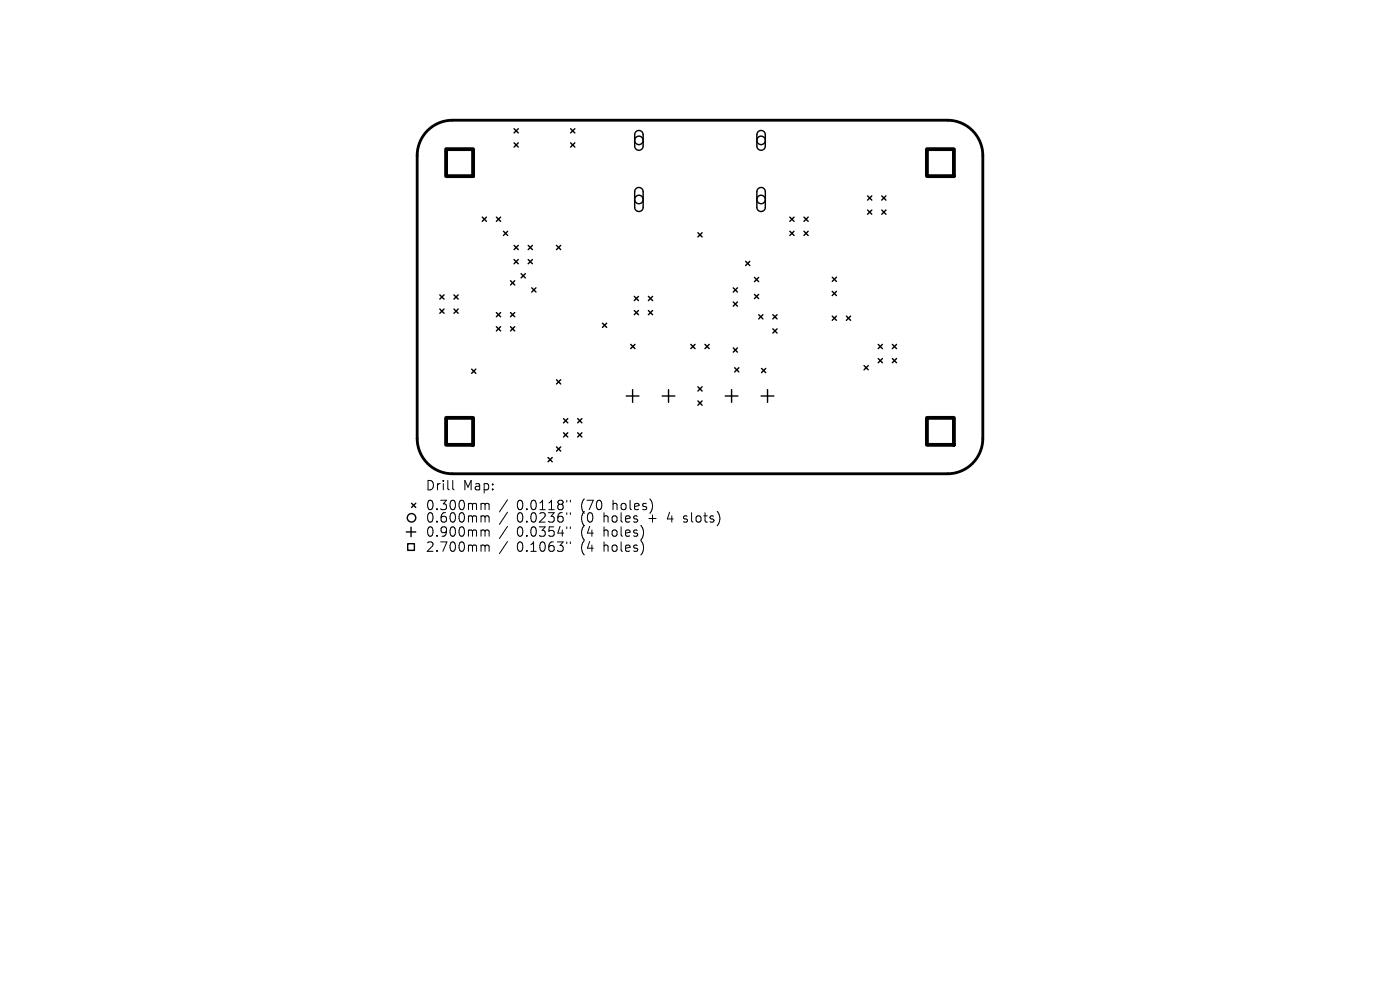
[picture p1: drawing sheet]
<svg xmlns="http://www.w3.org/2000/svg" width="297mm" height="210mm" viewBox="0 0 297 210" stroke-linecap="round" stroke-linejoin="round" font-family="sans-serif">
<defs><g id="words">
<g font-size="2.8">
<text x="90.2" y="104.3">Drill</text>
<text x="98.2" y="104.3">Map:</text>
<text x="90.2" y="108.5">0.300mm</text>
<text x="90.2" y="111.1">0.600mm</text>
<text x="109.6" y="108.5">0.0118&quot;</text>
<text x="109.6" y="111.1">0.0236&quot;</text>
<text x="123.4" y="108.5">(70</text>
<text x="123.4" y="111.1">(0</text>
<text x="128.3" y="111.1">holes</text>
<text x="130.2" y="108.5">holes)</text>
<text x="138.1" y="111.1">+</text>
<text x="142.3" y="111.1">4</text>
<text x="145.9" y="111.1">slots)</text>
<text x="90.2" y="114.1">0.900mm</text>
<text x="90.2" y="117.3">2.700mm</text>
<text x="109.6" y="114.1">0.0354&quot;</text>
<text x="109.6" y="117.3">0.1063&quot;</text>
<text x="123.4" y="114.1">(4</text>
<text x="123.4" y="117.3">(4</text>
<text x="128.3" y="114.1">holes)</text>
<text x="128.3" y="117.3">holes)</text>
</g>
</g></defs>
<path d="M90.7 27.7a7.5 7.5 0 0 1 5.3-2.2h105a7.5 7.5 0 0 1 7.5 7.5v60a7.5 7.5 0 0 1-7.5 7.5h-105a7.5 7.5 0 0 1-7.5-7.5v-60a7.5 7.5 0 0 1 2.2-5.3z" fill="none" stroke="#000" stroke-width=".6"/>
<g fill="none" stroke="#000" stroke-width=".3">
<path d="M109.1 27.3l.9 .9M109.1 30.3l.9 .9M110 27.3l-.9 .9M110 30.3l-.9 .9M121.1 27.3l.9 .9M121.1 30.3l.9 .9M122 27.3l-.9 .9M122 30.3l-.9 .9M134.9 27.9a.9 .9 0 0 1 1-.2 .9 .9 0 0 1 .5 .9v2.4a.9 .9 0 0 1-.9 .9 .9 .9 0 0 1-.9-.9v-2.5zM160.8 27.9a.9 .9 0 0 1 1-.2 .9 .9 0 0 1 .6 .9v2.4a.9 .9 0 0 1-.9 .9 .9 .9 0 0 1-.9-.9v-2.5zM102.3 46.1l.9 .9M103.2 46.1l-.9 .9"/>
<path d="M105.3 46.1l.9 .9M106.2 46.1l-.9 .9M106.8 49.1l.9 .9M107.7 49.1l-.9 .9M108.3 59.6l.9 .9M109.1 52.1l.9 .9M109.1 55.1l.9 .9M109.2 59.6l-.9 .9M110 52.1l-.9 .9M110 55.1l-.9 .9M110.6 58.1l.9 .9M111.5 58.1l-.9 .9"/>
<path d="M112.1 55.1l.9 .9M112.1 52.1l.9 .9M113 52.1l-.9 .9M113 55.1l-.9 .9M118.1 52.1l.9 .9M119 52.1l-.9 .9M134.9 40a.9 .9 0 0 1 1-.2 .9 .9 0 0 1 .5 .9v3.3a.9 .9 0 0 1-.9 .9 .9 .9 0 0 1-.9-.9v-3.4zM148.1 49.4l.9 .9M149 49.4l-.9 .9M158.2 55.4l.9 .9M159.1 55.4l-.9 .9M160.1 58.8l.9 .9"/>
<path d="M160.8 40a.9 .9 0 0 1 1-.2 .9 .9 0 0 1 .6 .9v3.3a.9 .9 0 0 1-.9 .9 .9 .9 0 0 1-.9-.9v-3.4zM161 58.8l-.9 .9M167.6 46.1l.9 .9M167.6 49.1l.9 .9M168.5 49.1l-.9 .9M168.5 46.1l-.9 .9M170.6 49.1l.9 .9M170.6 46.1l.9 .9M171.5 49.1l-.9 .9M171.5 46.1l-.9 .9M176.6 58.8l.9 .9M177.5 58.8l-.9 .9"/>
<path d="M184.1 41.6l.9 .9M184.1 44.6l.9 .9M185 41.6l-.9 .9M185 44.6l-.9 .9M187.1 44.6l.9 .9M187.1 41.6l.9 .9M188 41.6l-.9 .9M188 44.6l-.9 .9M93.3 62.6l.9 .9M93.3 65.6l.9 .9M94.2 62.6l-.9 .9M94.2 65.6l-.9 .9"/>
<path d="M96.3 62.6l.9 .9M96.3 65.6l.9 .9M97.2 62.6l-.9 .9M97.2 65.6l-.9 .9M100.1 78.3l.9 .9M101 78.3l-.9 .9M105.3 66.3l.9 .9M105.3 69.3l.9 .9M106.2 66.3l-.9 .9M106.2 69.3l-.9 .9M108.3 69.3l.9 .9M108.3 66.3l.9 .9"/>
<path d="M109.2 66.3l-.9 .9M109.2 69.3l-.9 .9M112.8 61.1l.9 .9M113.7 61.1l-.9 .9M127.8 68.6l.9 .9M128.7 68.6l-.9 .9M133.8 73.1l.9 .9M134.6 62.9l.9 .9M134.6 65.9l.9 .9M134.7 73.1l-.9 .9M135.5 62.9l-.9 .9M135.5 65.9l-.9 .9"/>
<path d="M137.6 65.9l.9 .9M137.6 62.9l.9 .9M138.5 62.9l-.9 .9M138.5 65.9l-.9 .9M146.6 73.1l.9 .9M147.5 73.1l-.9 .9M149.6 73.1l.9 .9M150.5 73.1l-.9 .9M155.6 61.1l.9 .9M155.6 64.1l.9 .9M155.6 73.8l.9 .9M155.9 78l.9 .9"/>
<path d="M156.5 64.1l-.9 .9M156.5 61.1l-.9 .9M156.5 73.8l-.9 .9M156.8 78l-.9 .9M160.1 62.4l.9 .9M161 62.4l-.9 .9M161 66.8l.9 .9M161.6 78.2l.9 .9M161.9 66.8l-.9 .9M162.5 78.2l-.9 .9M164 69.8l.9 .9M164 66.8l.9 .9"/>
<path d="M164.9 66.8l-.9 .9M164.9 69.8l-.9 .9M176.6 61.8l.9 .9M176.6 67.1l.9 .9M177.5 61.8l-.9 .9M177.5 67.1l-.9 .9M179.6 67.1l.9 .9M180.5 67.1l-.9 .9M183.3 77.6l.9 .9M184.2 77.6l-.9 .9M186.3 73.1l.9 .9M186.3 76.1l.9 .9"/>
<path d="M187.2 73.1l-.9 .9M187.2 76.1l-.9 .9M189.3 76.1l.9 .9M189.3 73.1l.9 .9M190.2 73.1l-.9 .9M190.2 76.1l-.9 .9M116.3 97.1l.9 .9M117.2 97.1l-.9 .9M118.1 80.6l.9 .9M118.1 94.8l.9 .9M119 80.6l-.9 .9M119 94.8l-.9 .9"/>
<path d="M119.6 88.8l.9 .9M119.6 91.8l.9 .9M120.5 88.8l-.9 .9M120.5 91.8l-.9 .9M122.6 91.8l.9 .9M122.6 88.8l.9 .9M123.5 88.8l-.9 .9M123.5 91.8l-.9 .9M132.9 84h2.7M134.2 82.7v2.7M140.5 84h2.7M141.8 82.7v2.7"/>
<path d="M148.1 82.1l.9 .9M148.1 85.1l.9 .9M149 82.1l-.9 .9M149 85.1l-.9 .9M153.9 84h2.7M155.2 82.7v2.7M161.5 84h2.7M162.8 82.7v2.7M86.2 112.8h2M86.5 115.3h1.4v1.4h-1.4zM87.2 111.8v2M87.3 106.8l.9 .9"/>
<path d="M88.2 106.8l-.9 .9"/>
<circle cx="135.5" cy="29.8" r=".9"/>
<circle cx="161.5" cy="29.8" r=".9"/>
<circle cx="135.5" cy="42.3" r=".9"/>
<circle cx="161.5" cy="42.3" r=".9"/>
<circle cx="87.3" cy="109.8" r=".9"/>
</g>
<path d="M94.6 31.6h5.8v5.8h-5.8zM196.6 31.6h5.8v5.8h-5.8zM94.6 88.6h5.8v5.8h-5.8zM196.6 88.6h5.8v5.8h-5.8z" fill="none" stroke="#000" stroke-width=".81"/>
<g fill="none" stroke="#000" stroke-width=".21">
<path d="M96 101.9v1.7l.3 .3M102.3 106.8l.5 .1 .1 .2M102.3 109.4l.5 .1 .1 .2M102.3 112.4l.5 .1 .1 .2M102.3 115.6l.5 .1 .1 .2M102.9 107.1l.3-.3 .5 .1 .1 1.2M102.9 107.1v1M102.9 109.7v1.1M102.9 112.7v1.1M102.9 115.9v1.1M102.9 109.7l.3-.3 .5 .1 .1 1.3M102.9 112.7l.3-.3 .5 .1 .1 1.3"/>
<path d="M102.9 115.9l.3-.3 .5 .1 .1 1.3M107.7 106l-1.7 2.6M107.7 108.7l-1.7 2.5M107.7 111.7l-1.7 2.5M107.7 114.9l-1.7 2.5M120.2 106.1v.4M120.2 108.8v.3M120.2 111.8v.3M120.2 115v.3M121 106.1v.4M121 108.8v.3M121 111.8v.3"/>
<path d="M121 115v.3M145 110.7l.2 .1M145.1 109.5v.5"/>
</g>
<use href="#words"/>
</svg>
